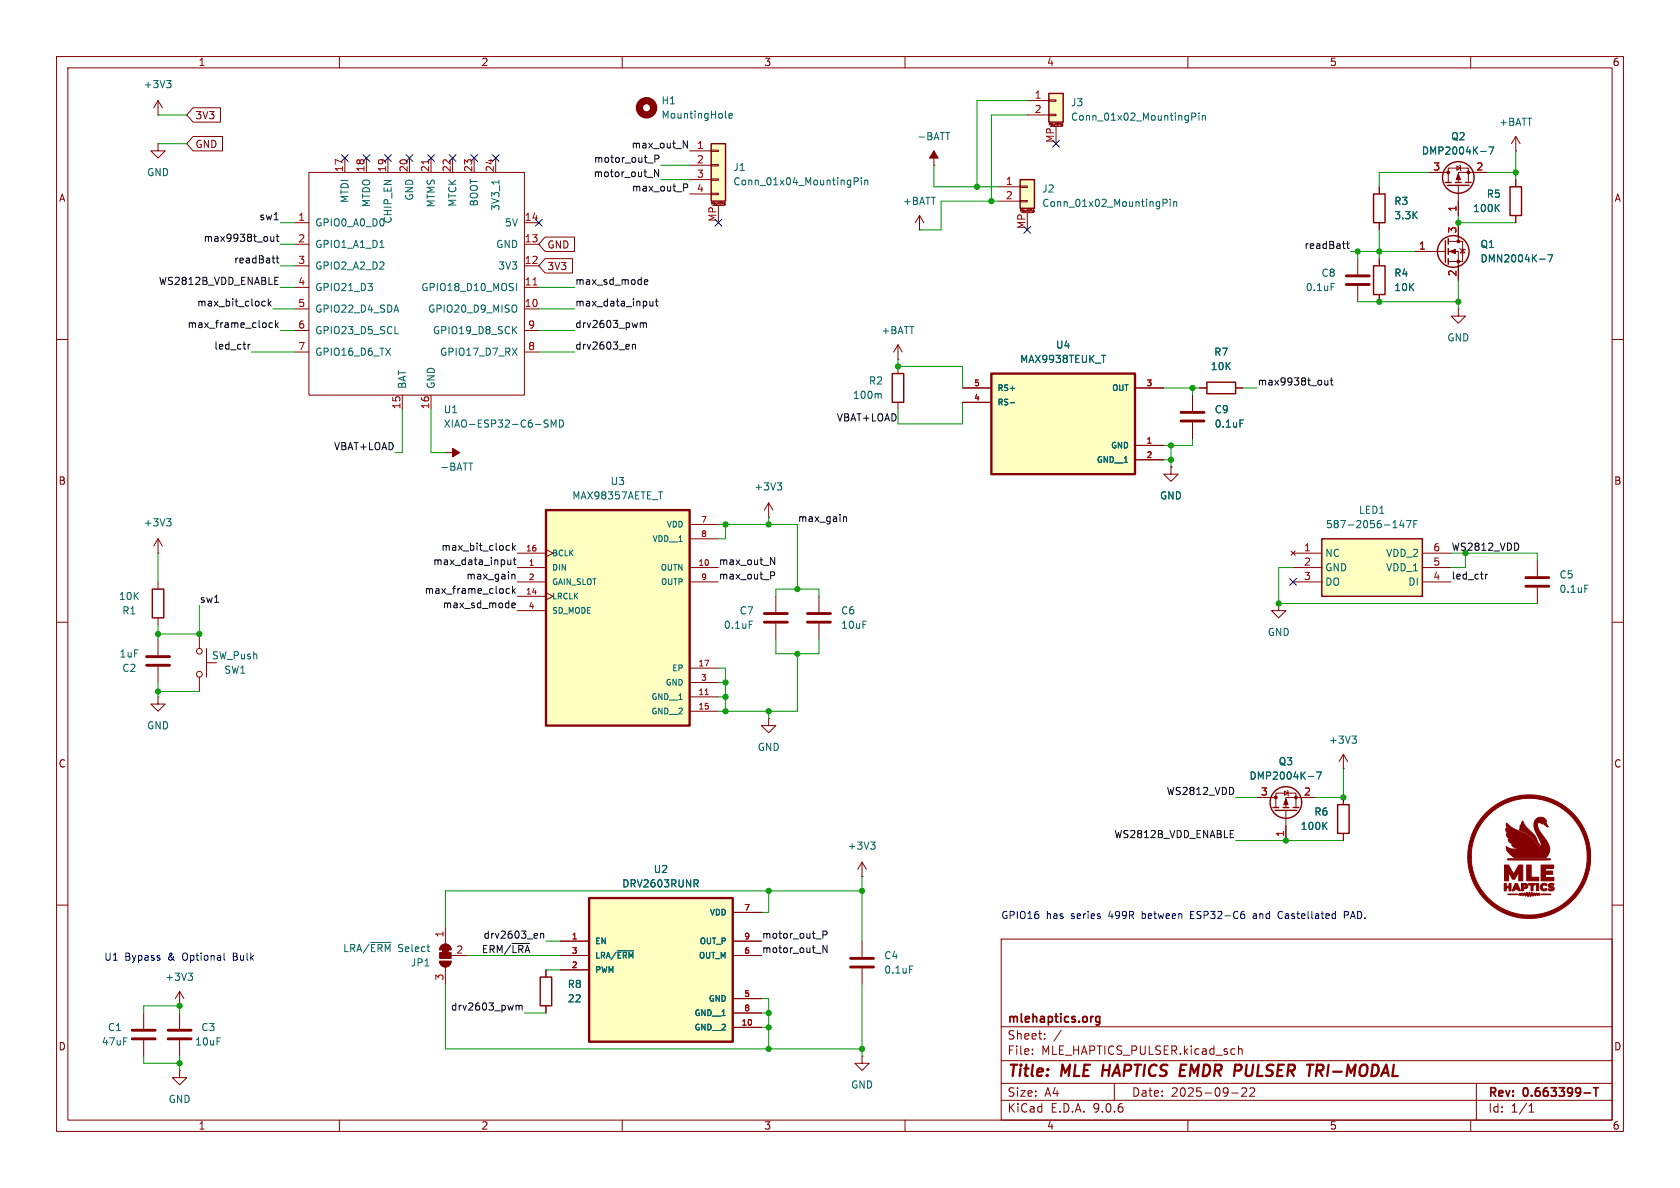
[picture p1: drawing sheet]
<svg xmlns="http://www.w3.org/2000/svg" width="297mm" height="210mm" viewBox="0 0 297 210" stroke-linecap="round" stroke-linejoin="round" font-family="sans-serif">
<defs><g id="words">
<g font-size="2.8" fill="#840000">
<text x="178" y="190.9">Title:</text>
<text x="187.7" y="190.9">MLE HAPTICS</text>
<text x="210.2" y="190.9">EMDR</text>
<text x="220.6" y="190.9">PULSER</text>
<text x="234.4" y="190.9">TRI-MODAL</text>
</g>
<g font-size="2.1" fill="#840000">
<text x="178" y="184">Sheet:</text>
<text x="178" y="181.2">mlehaptics.org</text>
<text x="178" y="186.7">File:</text>
<text x="184.1" y="186.7">MLE_HAPTICS_PULSER.kicad_sch</text>
<text x="178" y="196.9">KiCad</text>
<text x="178" y="194.1">Size:</text>
<text x="184.7" y="194.1">A4</text>
<text x="185.7" y="196.9">E.D.A.</text>
<text x="193.3" y="196.9">9.0.6</text>
<text x="200" y="194.1">Date:</text>
<text x="207" y="194.1">2025-09-22</text>
<text x="263" y="194.3">Rev:</text>
<text x="263" y="196.9">Id:</text>
<text x="267.1" y="196.9">1/1</text>
<text x="269.4" y="194.3">0.663399-T</text>
</g>
<g font-size="1.8" fill="#840000">
<text x="35" y="11.9">1</text>
<text x="85" y="11.9">2</text>
<text x="135" y="11.9">3</text>
<text x="185" y="11.9">4</text>
<text x="235" y="11.9">5</text>
<text x="285" y="11.9">6</text>
<text x="34.4" y="21.3">3V3</text>
<text x="34.4" y="26.4">GND</text>
<text x="10.3" y="35.9">A</text>
<text x="285.3" y="35.9">A</text>
<text x="96.7" y="47.9">3V3</text>
<text x="96.7" y="44.1">GND</text>
<text x="10.3" y="85.9">B</text>
<text x="285.3" y="85.9">B</text>
<text x="10.3" y="135.9">C</text>
<text x="285.3" y="135.9">C</text>
<text x="10.3" y="185.9">D</text>
<text x="285.3" y="185.9">D</text>
<text x="35" y="199.9">1</text>
<text x="85" y="199.9">2</text>
<text x="135" y="199.9">3</text>
<text x="185" y="199.9">4</text>
<text x="235" y="199.9">5</text>
<text x="285" y="199.9">6</text>
</g>
<g font-size="1.8" fill="#006464">
<text x="25.3" y="15.8">+3V3</text>
<text x="116.8" y="18.6">H1</text>
<text x="116.8" y="21.2">MountingHole</text>
<text x="189.2" y="19">J3</text>
<text x="189.2" y="21.5">Conn_01x02_MountingPin</text>
<text x="264.9" y="22.5">+BATT</text>
<text x="162.1" y="25">-BATT</text>
<text x="251.3" y="27.5">DMP2004K-7</text>
<text x="256.4" y="25">Q2</text>
<text x="25.9" y="31.3">GND</text>
<text x="61.8" y="36" transform="rotate(-90 61.8 36)">MTDI</text>
<text x="73.3" y="35.6" transform="rotate(-90 73.3 35.6)">GND</text>
<text x="129.5" y="30.4">J1</text>
<text x="129.5" y="33">Conn_01x04_MountingPin</text>
<text x="184.2" y="34.2">J2</text>
<text x="262.7" y="35.2">R5</text>
<text x="55.6" y="40.2">GPIO0_A0_D0</text>
<text x="65.6" y="36.7" transform="rotate(-90 65.6 36.7)">MTDO</text>
<text x="69.4" y="39.6" transform="rotate(-90 69.4 39.6)">CHIP_EN</text>
<text x="77.1" y="36.8" transform="rotate(-90 77.1 36.8)">MTMS</text>
<text x="80.9" y="36.7" transform="rotate(-90 80.9 36.7)">MTCK</text>
<text x="84.7" y="36.6" transform="rotate(-90 84.7 36.6)">BOOT</text>
<text x="88.5" y="37.4" transform="rotate(-90 88.5 37.4)">3V3_1</text>
<text x="89.2" y="40.2">5V</text>
<text x="159.5" y="36.4">+BATT</text>
<text x="184.2" y="36.8">Conn_01x02_MountingPin</text>
<text x="246.4" y="36.4">R3</text>
<text x="246.4" y="39">3.3K</text>
<text x="260.3" y="37.7">100K</text>
<text x="55.6" y="44">GPIO1_A1_D1</text>
<text x="55.6" y="47.9">GPIO2_A2_D2</text>
<text x="87.6" y="44">GND</text>
<text x="88" y="47.9">3V3</text>
<text x="261.6" y="44">Q1</text>
<text x="261.6" y="46.6">DMN2004K-7</text>
<text x="55.6" y="51.7">GPIO21_D3</text>
<text x="74.4" y="51.7">GPIO18_D10_MOSI</text>
<text x="230.7" y="51.7">0.1uF</text>
<text x="233.5" y="49.1">C8</text>
<text x="246.4" y="49.1">R4</text>
<text x="246.4" y="51.7">10K</text>
<text x="55.6" y="55.5">GPIO22_D4_SDA</text>
<text x="55.6" y="59.3">GPIO23_D5_SCL</text>
<text x="75.6" y="55.5">GPIO20_D9_MISO</text>
<text x="76.4" y="59.3">GPIO19_D8_SCK</text>
<text x="155.7" y="59.3">+BATT</text>
<text x="55.6" y="63.1">GPIO16_D6_TX</text>
<text x="77.7" y="63.1">GPIO17_D7_RX</text>
<text x="180.2" y="64.4">MAX9938TEUK_T</text>
<text x="186.6" y="61.8">U4</text>
<text x="214" y="65.6">10K</text>
<text x="214.6" y="63.1">R7</text>
<text x="255.8" y="60.6">GND</text>
<text x="72" y="68.8" transform="rotate(-90 72 68.8)">BAT</text>
<text x="77.1" y="68.8" transform="rotate(-90 77.1 68.8)">GND</text>
<text x="150.7" y="70.7">100m</text>
<text x="153.5" y="68.2">R2</text>
<text x="78.4" y="75.8">XIAO-ESP32-C6-SMD</text>
<text x="78.4" y="73.3">U1</text>
<text x="214.6" y="73.3">C9</text>
<text x="214.6" y="75.8">0.1uF</text>
<text x="77.7" y="83.4">-BATT</text>
<text x="101.1" y="88.5">MAX98357AETE_T</text>
<text x="107.8" y="86">U3</text>
<text x="133.2" y="86.9">+3V3</text>
<text x="205" y="88.5">GND</text>
<text x="25.3" y="93.3">+3V3</text>
<text x="234.3" y="93.6">587-2056-147F</text>
<text x="240.1" y="91">LED1</text>
<text x="234.2" y="98.7">NC</text>
<text x="234.2" y="101.2">GND</text>
<text x="244.9" y="98.7">VDD_2</text>
<text x="244.9" y="101.2">VDD_1</text>
<text x="20.9" y="106.3">10K</text>
<text x="234.2" y="103.7">DO</text>
<text x="248.9" y="103.7">DI</text>
<text x="275.6" y="102.5">C5</text>
<text x="275.6" y="105">0.1uF</text>
<text x="21.5" y="108.8">R1</text>
<text x="127.9" y="111.4">0.1uF</text>
<text x="130.7" y="108.8">C7</text>
<text x="148.6" y="108.8">C6</text>
<text x="148.6" y="111.4">10uF</text>
<text x="224" y="112.6">GND</text>
<text x="21" y="116.4">1uF</text>
<text x="21.5" y="119">C2</text>
<text x="37.4" y="116.8">SW_Push</text>
<text x="39.6" y="119.3">SW1</text>
<text x="25.9" y="129.1">GND</text>
<text x="234.8" y="131.7">+3V3</text>
<text x="133.9" y="132.9">GND</text>
<text x="226" y="135.5">Q3</text>
<text x="220.8" y="138">DMP2004K-7</text>
<text x="229.8" y="146.9">100K</text>
<text x="232.3" y="144.4">R6</text>
<text x="115.5" y="154.5">U2</text>
<text x="149.8" y="150.4">+3V3</text>
<text x="109.9" y="157.1">DRV2603RUNR</text>
<text x="29.1" y="173.6">+3V3</text>
<text x="60.6" y="168.5">LRA/~{ERM}Select</text>
<text x="72.5" y="171">JP1</text>
<text x="156.2" y="169.8">C4</text>
<text x="156.2" y="172.3">0.1uF</text>
<text x="100.3" y="174.9">R8</text>
<text x="100.3" y="177.4">22</text>
<text x="17.9" y="185">47uF</text>
<text x="19" y="182.5">C1</text>
<text x="34.4" y="185">10uF</text>
<text x="35.5" y="182.5">C3</text>
<text x="29.7" y="195.2">GND</text>
<text x="150.4" y="192.6">GND</text>
</g>
<g font-size="1.8" fill="#a90000">
<text x="182.8" y="17.5">1</text>
<text x="182.8" y="20.1">2</text>
<text x="123.1" y="26.4">1</text>
<text x="123.1" y="29">2</text>
<text x="186.4" y="25.3" transform="rotate(-90 186.4 25.3)">MP</text>
<text x="60.7" y="30.5" transform="rotate(-90 60.7 30.5)">17</text>
<text x="64.5" y="30.5" transform="rotate(-90 64.5 30.5)">18</text>
<text x="68.3" y="30.5" transform="rotate(-90 68.3 30.5)">19</text>
<text x="72.1" y="30.5" transform="rotate(-90 72.1 30.5)">20</text>
<text x="75.9" y="30.5" transform="rotate(-90 75.9 30.5)">21</text>
<text x="79.8" y="30.5" transform="rotate(-90 79.8 30.5)">22</text>
<text x="83.6" y="30.5" transform="rotate(-90 83.6 30.5)">23</text>
<text x="87.4" y="30.5" transform="rotate(-90 87.4 30.5)">24</text>
<text x="123.1" y="31.5">3</text>
<text x="123.1" y="34">4</text>
<text x="177.7" y="32.8">1</text>
<text x="177.7" y="35.3">2</text>
<text x="253.3" y="30.2">3</text>
<text x="260.9" y="30.2">2</text>
<text x="52.6" y="39.1">1</text>
<text x="92.7" y="39.1">14</text>
<text x="126.7" y="39.3" transform="rotate(-90 126.7 39.3)">MP</text>
<text x="181.4" y="40.6" transform="rotate(-90 181.4 40.6)">MP</text>
<text x="257.6" y="41.3" transform="rotate(-90 257.6 41.3)">3</text>
<text x="257.6" y="37.5" transform="rotate(-90 257.6 37.5)">1</text>
<text x="52.6" y="42.9">2</text>
<text x="52.6" y="46.7">3</text>
<text x="92.7" y="42.9">13</text>
<text x="92.7" y="46.7">12</text>
<text x="250.8" y="44.2">1</text>
<text x="52.6" y="50.5">4</text>
<text x="92.7" y="50.5">11</text>
<text x="257.6" y="49" transform="rotate(-90 257.6 49)">2</text>
<text x="52.6" y="54.4">5</text>
<text x="52.6" y="58.2">6</text>
<text x="92.7" y="54.4">10</text>
<text x="93.3" y="58.2">9</text>
<text x="52.6" y="62">7</text>
<text x="93.3" y="62">8</text>
<text x="70.9" y="72.4" transform="rotate(-90 70.9 72.4)">15</text>
<text x="75.9" y="72.4" transform="rotate(-90 75.9 72.4)">16</text>
<text x="230.4" y="97.5">1</text>
<text x="230.4" y="100.1">2</text>
<text x="253.3" y="97.5">6</text>
<text x="253.3" y="100.1">5</text>
<text x="230.4" y="102.6">3</text>
<text x="253.3" y="102.6">4</text>
<text x="222.8" y="140.7">3</text>
<text x="230.4" y="140.7">2</text>
<text x="227.1" y="148" transform="rotate(-90 227.1 148)">1</text>
<text x="78.5" y="165.8" transform="rotate(-90 78.5 165.8)">1</text>
<text x="78.5" y="173.4" transform="rotate(-90 78.5 173.4)">3</text>
<text x="80.6" y="168.7">2</text>
</g>
<g font-size="1.8" fill="#0f0f0f">
<text x="104.9" y="28.9">motor_out_P</text>
<text x="111.6" y="26.3">max_out_N</text>
<text x="104.8" y="31.4">motor_out_N</text>
<text x="111.6" y="33.9">max_out_P</text>
<text x="45.8" y="39">sw1</text>
<text x="35.9" y="42.8">max9938t_out</text>
<text x="41.3" y="46.6">readBatt</text>
<text x="230.5" y="44.1">readBatt</text>
<text x="28" y="50.5">WS2812B_VDD_ENABLE</text>
<text x="101.6" y="50.5">max_sd_mode</text>
<text x="33.1" y="58.1">max_frame_clock</text>
<text x="34.8" y="54.3">max_bit_clock</text>
<text x="101.6" y="58.1">drv2603_pwm</text>
<text x="101.6" y="54.3">max_data_input</text>
<text x="37.8" y="61.9">led_ctr</text>
<text x="101.6" y="61.9">drv2603_en</text>
<text x="222.2" y="68.2">max9938t_out</text>
<text x="147.8" y="74.6">VBAT+LOAD</text>
<text x="58.9" y="79.7">VBAT+LOAD</text>
<text x="141" y="92.4">max_gain</text>
<text x="76.5" y="100">max_data_input</text>
<text x="77.9" y="97.4">max_bit_clock</text>
<text x="127" y="100">max_out_N</text>
<text x="35.2" y="106.6">sw1</text>
<text x="75" y="105.1">max_frame_clock</text>
<text x="78.2" y="107.6">max_sd_mode</text>
<text x="82.3" y="102.5">max_gain</text>
<text x="127" y="102.5">max_out_P</text>
<text x="256.5" y="102.5">led_ctr</text>
<text x="206.1" y="140.6">WS2812_VDD</text>
<text x="196.9" y="148.2">WS2812B_VDD_ENABLE</text>
<text x="85.4" y="166">drv2603_en</text>
<text x="134.6" y="166">motor_out_P</text>
<text x="85.1" y="168.6">ERM/~{LRA}</text>
<text x="134.6" y="168.6">motor_out_N</text>
<text x="79.6" y="178.7">drv2603_pwm</text>
</g>
<text font-size="1.8" fill="#009600" x="256.5" y="97.4">WS2812_VDD</text>
<g font-size="1.8" fill="#0000c2">
<text x="176.9" y="162.7">GPIO16</text>
<text x="185" y="162.7">has</text>
<text x="189.5" y="162.7">series</text>
<text x="196.3" y="162.7">499R</text>
<text x="202.3" y="162.7">between</text>
<text x="211.1" y="162.7">ESP32-C6</text>
<text x="222.4" y="162.7">and</text>
<text x="227" y="162.7">Castellated</text>
<text x="238.9" y="162.7">PAD.</text>
<text x="18.3" y="170">U1</text>
<text x="22.1" y="170">Bypass</text>
<text x="29.8" y="170">&amp;</text>
<text x="32.6" y="170">Optional</text>
<text x="41.7" y="170">Bulk</text>
</g>
<g font-size="1.4" fill="#a90000">
<text x="172.1" y="68.3">5</text>
<text x="172.1" y="70.9">4</text>
<text x="202.6" y="68.3">3</text>
<text x="202.6" y="78.5">1</text>
<text x="202.6" y="81">2</text>
<text x="123.8" y="92.5">7</text>
<text x="123.8" y="95">8</text>
<text x="92.9" y="97.5">16</text>
<text x="93.4" y="100.1">1</text>
<text x="123.4" y="100.1">10</text>
<text x="92.9" y="105.2">14</text>
<text x="93.4" y="102.6">2</text>
<text x="93.4" y="107.7">4</text>
<text x="123.8" y="102.6">9</text>
<text x="123.4" y="117.9">17</text>
<text x="123.4" y="122.9">11</text>
<text x="123.4" y="125.5">15</text>
<text x="123.8" y="120.4">3</text>
<text x="131.5" y="161">7</text>
<text x="101" y="166.1">1</text>
<text x="131.5" y="166.1">9</text>
<text x="101" y="168.7">3</text>
<text x="101" y="171.2">2</text>
<text x="131.5" y="168.7">6</text>
<text x="131.5" y="176.3">5</text>
<text x="131.5" y="178.8">8</text>
<text x="131" y="181.4">10</text>
</g>
<g font-size="1.4" fill="#006464">
<text x="176.3" y="69.3">RS+</text>
<text x="176.3" y="71.9">RS-</text>
<text x="196.5" y="69.3">OUT</text>
<text x="193.8" y="82">GND__1</text>
<text x="196.3" y="79.5">GND</text>
<text x="115.2" y="96">VDD__1</text>
<text x="117.7" y="93.4">VDD</text>
<text x="97.5" y="98.5">BCLK</text>
<text x="97.5" y="101.1">DIN</text>
<text x="116.7" y="101.1">OUTN</text>
<text x="97.5" y="103.6">GAIN_SLOT</text>
<text x="97.5" y="106.1">LRCLK</text>
<text x="116.7" y="103.6">OUTP</text>
<text x="97.5" y="108.7">SD_MODE</text>
<text x="118.7" y="118.8">EP</text>
<text x="115" y="123.9">GND__1</text>
<text x="117.6" y="121.4">GND</text>
<text x="115" y="126.5">GND__2</text>
<text x="105.2" y="167.1">EN</text>
<text x="123.6" y="167.1">OUT_P</text>
<text x="125.4" y="162">VDD</text>
<text x="105.2" y="169.6">LRA/~{ERM}</text>
<text x="105.2" y="172.2">PWM</text>
<text x="123.4" y="169.6">OUT_M</text>
<text x="122.7" y="179.8">GND__1</text>
<text x="125.2" y="177.3">GND</text>
<text x="122.7" y="182.3">GND__2</text>
</g>
<g font-size=".5" fill="#840000">
<text x="185.2" y="22.4">Mounting</text>
<text x="125.5" y="36.4">Mounting</text>
<text x="180.1" y="37.6">Mounting</text>
</g>
</g></defs>
<g fill="none" stroke="#840000" stroke-width=".18">
<path d="M10 10h277v190h-277zM12 12h273v186h-273zM27.9 17.8l-.7 1.3M27.9 17.8l.8 1.3M27.9 17.8v2.5M60 10v2M110 10v2M160 10v2M210 10v2M260 10v2M27.9 20.3h.1M27.9 25.4v1.3h1.3l-1.3 1.2-1.2-1.2h1.2"/>
<path d="M27.9 25.4h.1M162.6 38.1l-.8 1.3M162.6 38.1l.7 1.3M162.6 38.1v2.5M162.6 40.6h.1M10 60h2M158.7 63.5h.1M158.7 61l-.7 1.2M158.7 61l.8 1.2M158.7 61v2.5M210.8 69.9v2.7M210.8 74.7v2.8"/>
<path d="M212.1 68.6h1.3M218.4 68.6h1.3M285 60h2M10 110h2M285 110h2M27.9 123.2v1.3h1.3l-1.3 1.2-1.2-1.2h1.2M27.9 123.2h.1M10 160h2M31.7 177.8h.1M31.7 175.3l-.7 1.2M31.7 175.3l.8 1.2M31.7 175.3v2.5"/>
<path d="M177 166h108v32h-108zM285 160h2M60 198v2M110 198v2M152.4 186.7v1.3h1.3l-1.3 1.2-1.3-1.2h1.3M152.4 186.7h.1M160 198v2M177 194.5h108M177 191.5h108M177 187.5h108M177 181.5h108M182.5 186.3v.1"/>
<path d="M182.5 185.5v.1M184.7 183.6v.1M184.7 182.8v.1M187.6 182.1l-1.3 2M197 191.5v3M210 198v2M217.7 193.2h1.2M219 184.9v1.5M219 185.5l.2-.1 .3 .1 .1 .9M219.5 192.4l.6-.1 .2 .1 .1 .3-.9 1.1h.9M221 192.4l.5-.1 .2 .1 .1 .3-.9 1.1h.9M260 198v2"/>
<path d="M261 191.5v6.5M270.3 196.6h.9M270.3 195.5l.4-.4v1.5"/>
</g>
<path d="M194.4 179.7v1.2l-.3 .3-.3-.1M194.4 179.8l-.4-.1-.3 .3v.4l.1 .2h.6M280.1 193.2h1.1M281.7 192.3h.9M282.1 192.3v1.5" fill="none" stroke="#840000" stroke-width=".3"/>
<path d="M208.5 190.2h1M208.7 189.2h.6M208.8 188.2h.9M232.9 188.2l.9 .1M233.2 189.3l.6 .9M233.8 189.1l-.3 .2h-.7" fill="none" stroke="#840000" stroke-width=".4"/>
<path d="M208.8 72.9h4.1M208.8 74.4h4.1" fill="none" stroke="#840000" stroke-width=".51"/>
<path d="M29.5 14.2h.7l-.4 .5M30 14.7l.2 .3v.3l-.2 .2M219.2 74.2h.6M33.3 172h.7l-.4 .5M33.8 172.5l.2 .3v.3l-.2 .2" fill="none" stroke="#006464" stroke-width=".18"/>
<path d="M213.4 67.6h5v2h-5z" fill="none" stroke="#840000" stroke-width=".25"/>
<path d="M180.3 31.8h2.6v5h-2.6z" fill="#ffffc2"/>
<path d="M180.3 31.8h2.6v5h-2.6z" fill="none" stroke="#840000" stroke-width=".25"/>
<path d="M176.5 33h3.8M176.5 35.6h3.8M180.3 32.9h1.3v.2h-1.3zM180.3 35.4h1.3v.3h-1.3zM180.4 37.4v-.4l.1 .3 .2-.3v.4M180.6 37.6h2M181.6 37.6v3M181.9 37v.3M182.1 37h.1M182.8 37.4l-.2-.1 .1-.2h.1v.3l-.2 .1" fill="none" stroke="#840000" stroke-width=".18"/>
<path d="M205.6 35.9l.6-.1 .1-.2v-.3l-.7-.1v1.3M206.9 35.2v.1M206.9 35.6v.9M207.5 35.6v.9M207.5 35.8l.2-.2 .3 .1v.8" fill="none" stroke="#006464" stroke-width=".18"/>
<path d="M104.1 158.8h25.4v25.4h-25.4z" fill="#ffffc2"/>
<path d="M104.1 158.8h25.4v25.4h-25.4z" fill="none" stroke="#840000" stroke-width=".41"/>
<g fill="none" stroke="#840000" stroke-width=".18">
<path d="M158.7 64.8v1.2M158.7 71.1v1.3M77.7 169.9h2.1a1.02 1.02 0 0 1-1.1 1 1.02 1.02 0 0 1-1-1zM78 167.2a1.02 1.02 0 0 1 1.1-.2 1.02 1.02 0 0 1 .7 .9h-2.1zM78.7 163.8v3.1M78.7 170.9v3.1M79.8 168.9h2.7M96.5 171.5v1.2M96.5 177.8v1.3M99.1 166.4h5M99.1 168.9h5M99.1 171.5h5"/>
<path d="M129.5 166.4h5.1M129.5 168.9h5.1M129.5 161.3h5.1M129.5 176.5h5.1M129.5 179.1h5.1M129.5 181.6h5.1"/>
</g>
<path d="M155.4 69.6l.4 .2v.6M123 156.2l.4 .6M123.2 155.5l.2 .3v.3l-.2 .1M65.5 166.6h3.6M75.5 167.4h.5M75.7 168.2h.3M109.1 168.1h2.9" fill="none" stroke="#006464" stroke-width=".18"/>
<path d="M157.7 66h2.1v5.1h-2.1zM95.5 172.7h2v5.1h-2z" fill="none" stroke="#840000" stroke-width=".25"/>
<g fill="#840000" stroke="#840000" stroke-width=".18">
<path d="M78.2 167.9h1v.5h-1z"/>
<path d="M78 167.2a1.02 1.02 0 0 1 1.1-.2 1.02 1.02 0 0 1 .7 .9h-2.1z"/>
<path d="M77.7 168.4h2.1v1h-2.1z"/>
<path d="M77.7 169.9h2.1a1.02 1.02 0 0 1-1.1 1 1.02 1.02 0 0 1-1-1z"/>
</g>
<path d="M185.4 16.5h2.6v5.1h-2.6z" fill="#ffffc2"/>
<path d="M185.4 16.5h2.6v5.1h-2.6z" fill="none" stroke="#840000" stroke-width=".25"/>
<g fill="none" stroke="#840000" stroke-width=".18">
<path d="M181.6 17.8h3.8M185.4 17.7h1.3v.2h-1.3zM165.1 29.2h.1M165.1 26.7v2.5M181.6 20.3h3.8M185.4 20.2h1.3v.2h-1.3zM185.5 22.1v-.3l.1 .2 .2-.2v.3M185.7 22.4h2M186.7 22.4v3M187 21.8v.3M187.2 21.8h.1M187.7 22.1h.1"/>
<path d="M187.9 21.9v.3h-.2M187.9 22.1h-.1M187.9 21.9h-.2v.2M207 82.6v1.2h1.3l-1.3 1.3-1.3-1.3h1.3M207 82.6h.1"/>
</g>
<path d="M212 20v.1M167.2 23.4h.7M210.7 20.7l.6-.1 .1-.2v-.3l-.7-.1v1.3M212 20.4v.9M212.6 20.4v.9M212.6 20.5l.1-.1 .3 .1 .1 .8" fill="none" stroke="#006464" stroke-width=".18"/>
<path d="M165.1 26.7l.8 1.2h-1.6z" fill="#840000" stroke="#840000" stroke-width=".18"/>
<path d="M175.3 66h25.4v17.8h-25.4z" fill="#ffffc2"/>
<path d="M175.3 66h25.4v17.8h-25.4z" fill="none" stroke="#840000" stroke-width=".41"/>
<g fill="none" stroke="#840000" stroke-width=".18">
<path d="M52.1 39.4h2.5M54.6 30.5h38.1v39.4h-38.1zM61 27.9v2.6M64.8 27.9v2.6M68.6 27.9v2.6M72.4 27.9v2.6M76.2 27.9v2.6M80 27.9v2.6M83.8 27.9v2.6M87.6 27.9v2.6M92.7 39.4h2.5M257.8 39.4v3.3"/>
<path d="M52.1 43.2h2.5M52.1 47h2.5M52.1 50.8h2.5M52.1 54.6h2.5M52.1 58.4h2.5M92.7 43.2h2.5M92.7 47h2.5M92.7 50.8h2.5M92.7 54.6h2.5M92.7 58.4h2.5M250.2 44.5h5.3M256 42.7h2.6v3.5h-2.6"/>
<path d="M256 44.5h1.8v5M258.1 43.9l.1 .2h.8l.1 .1M258.6 44.1l.4 .6h-.8zM52.1 62.2h2.5M71.1 69.9v2.5M76.2 69.9v2.5M92.7 62.2h2.5M170.2 68.6h5.1M170.2 71.1h5.1M200.7 68.6h5M200.7 78.7h5M135.9 91.4h.1"/>
<path d="M135.9 88.9l-.8 1.3M135.9 88.9l.8 1.3M135.9 88.9v2.5M200.7 81.3h5M137.2 105.4v2.8M137.2 110.2v2.8M135.9 127v1.3h1.3l-1.3 1.2-1.3-1.2h1.3M135.9 127h.1M25.4 179.1v2.8M31.7 179.1v2.8M25.4 183.9v2.8M31.7 189.2v1.3h1.3l-1.3 1.3-1.2-1.3h1.2"/>
<path d="M31.7 189.2h.1M31.7 183.9v2.8"/>
</g>
<g fill="none" stroke="#006464" stroke-width=".18">
<path d="M88.2 31.8v.8M65 50.1h.8l-.4 .5M65.8 50.7v.6M67.2 43.8h.7M69.8 59h.6M70.1 53.9l.4 1.3M90.8 58.3l.6 .7M91.2 54a.9 .9 0 0 1 0 1.1M91.3 50.1v1.3M91.4 57.7l-.8 .8M272.2 45.8h1M273.6 45h.9l-.6 1.3"/>
<path d="M90.6 61.5l.8 1.3M91.4 61.5l-.8 1.3M96.4 74.8l.4 .2 .1 .3-.2 .2h-.3M96.4 74.2l.5 .1M97.4 75.5v-1.3l.5 .9 .4-.9v1.3M98.9 74.2a.64 .64 0 0 1 .7 .7 .64 .64 0 0 1-.7 .6zM178.6 71.2h.8M194.7 62.8h.8M137.4 85.4h.8l-.4 .4M137.9 85.8l.3 .3v.3l-.3 .2M132.5 109.8h.6"/>
</g>
<path d="M135.1 110h4.1M135.1 108.5h4.1M23.4 183.6h4M23.4 182.1h4M29.7 183.6h4.1M29.7 182.1h4.1" fill="none" stroke="#840000" stroke-width=".51"/>
<path d="M75.8 28.2v.8M94.2 50.4h.7" fill="none" stroke="#a90000" stroke-width=".18"/>
<g fill="none" stroke="#840000" stroke-width=".25">
<path d="M255.5 42.5v3.9M256 42.2v1M256 43.9v1.1M256 45.7v1"/>
<circle cx="256.9" cy="44.4" r="2.79"/>
</g>
<g fill="#840000" stroke="#840000" stroke-width=".18">
<path d="M256.3 44.5l1-.4v.7z"/>
<circle cx="257.8" cy="42.7" r=".25"/>
<circle cx="257.8" cy="46.2" r=".25"/>
</g>
<path d="M96.5 90.2h25.4v38.1h-25.4z" fill="#ffffc2"/>
<path d="M96.5 90.2h25.4v38.1h-25.4z" fill="none" stroke="#840000" stroke-width=".41"/>
<g fill="none" stroke="#840000" stroke-width=".18">
<path d="M243.8 33v1.3M243.8 39.4v1.2M240 45.7v2.8M240 50.5v2.8M243.8 45.7v1.3M243.8 52.1v1.2M257.8 54.6v1.3h1.3l-1.3 1.3-1.3-1.3h1.3M257.8 54.6h.1M91.4 97.8h5.1M96.5 97.2l1.3 .6-1.3 .6M121.9 92.7h5.1M121.9 95.3h5.1"/>
<path d="M27.9 113v2.8M27.9 117.9v2.8M35.2 112.1v2.5M35.2 119.7v2.5M36.5 117.2h1.8M36.5 114.6v5.1M91.4 100.3h5.1M91.4 102.9h5.1M91.4 105.4h5.1M91.4 108h5.1M96.5 104.8l1.3 .6-1.3 .6M121.9 100.3h5.1"/>
<path d="M121.9 102.9h5.1M121.9 118.1h5.1M121.9 120.7h5.1M121.9 123.2h5.1M121.9 125.7h5.1M237.5 141v1.2M237.5 147.3v1.3"/>
<circle cx="35.2" cy="119.2" r=".51"/>
<circle cx="35.2" cy="115.1" r=".51"/>
</g>
<path d="M124.7 122.8h.5" fill="none" stroke="#a90000" stroke-width=".18"/>
<path d="M235.3 50.1h.6M116.4 86.9h.7M234.1 145.9l.5 .7M234.6 145.4l-.7 .7" fill="none" stroke="#006464" stroke-width=".18"/>
<path d="M242.8 34.3h2.1v5.1h-2.1zM242.8 47h2.1v5.1h-2.1zM236.5 142.2h2v5.1h-2z" fill="none" stroke="#840000" stroke-width=".25"/>
<path d="M238 48.8h4.1M238 50.3h4.1M25.9 116.1h4.1M25.9 117.6h4.1" fill="none" stroke="#840000" stroke-width=".51"/>
<path d="M233.7 95.3h17.8v10.1h-17.8z" fill="#ffffc2"/>
<g fill="none" stroke="#840000" stroke-width=".25">
<path d="M255.5 32.3h1M255.9 32.8h3.8M257.3 32.3h1M259.1 32.3h1M267 33h2v5.1h-2zM233.7 95.3h17.8v10.1h-17.8zM26.9 104.1h2.1v5.1h-2.1zM225 142.7h1.1M225.4 143.3h3.8M226.8 142.7h1M228.6 142.7h1"/>
<circle cx="257.8" cy="31.4" r="2.79"/>
<circle cx="227.3" cy="141.9" r="2.79"/>
</g>
<g fill="none" stroke="#840000" stroke-width=".18">
<path d="M252.7 30.5h3.3M256 32.3v-2.6h3.6v2.6M257.6 29.3l.6 .4-.6 .4zM257.8 32.8v5.3M258.1 29.2l.1 .1v.8l.1 .1M262.9 30.5h-5.1v1.8M268 26.7h.1M268 24.1v2.6M268 31.8v1.2M268 38.1v1.3M268 24.1l-.8 1.3M268 24.1l.7 1.3"/>
<path d="M27.9 97.8h.1M27.9 95.3v2.5M27.9 95.3l-.7 1.2M27.9 95.3l.8 1.2M78.7 80h.1M78.7 80h2.6M228.2 97.4l.8 .8M228.6 97.8h5.1M229 97.4l-.8 .8M251.5 97.8h5M271.8 99.1v2.8M27.9 102.9v1.2"/>
<path d="M27.9 109.2v1.3M144.8 105.4v2.8M144.8 110.2v2.8M226.1 106.7v1.3h1.2l-1.2 1.2-1.3-1.2h1.3M226.1 106.7h.1M228.6 100.3h5.1M228.6 102.9h5.1M251.5 100.3h5M251.5 102.9h5M271.8 103.9v2.8M227.1 139.8l.6 .4-.6 .4zM227.6 139.7l.1 .1v.8l.1 .1"/>
<path d="M237.5 135.9h.1M237.5 133.4l.8 1.2M237.5 133.4l-.8 1.2M237.5 133.4v2.5M152.4 154.9h.1M152.4 152.4l-.8 1.3M152.4 152.4l.8 1.3M152.4 152.4v2.5M222.2 141h3.4M225.6 142.7v-2.5h3.5v2.5M227.3 143.3v5.3M232.4 141h-5.1v1.7"/>
<path d="M152.4 166.4v2.8M152.4 171.2v2.8"/>
</g>
<g fill="none" stroke="#006464" stroke-width=".18">
<path d="M128.3 20.7l.1 .2M128.9 20.5l.6-.1-.1-.3h-.4l-.1 .1v.6h.5M261.8 26.8h.9M263.2 26h.9l-.6 1.2M264.5 36.7l.6 .7M265.1 36.1l-.7 .8M29.5 91.7h.7l-.4 .5M30 92.2l.2 .2v.3l-.2 .3M82.9 81.9h.7M246.3 93.3h.7M247.8 92l-.3 .9h.8M248.1 92.4v.9"/>
<path d="M248.6 92h.9l-.6 1.3M249.9 92.6h.5M250.6 92h-.7v1.3M280.2 103.4h.6M231.3 137.3h1M232.7 136.5h.9l-.6 1.2M239 130.1h.8l-.4 .5M239.5 130.6l.3 .2v.3l-.3 .3M153.9 148.9h.8l-.4 .4M154.5 149.3l.2 .3v.3l-.2 .2M160.8 170.8h.6"/>
</g>
<g fill="#840000" stroke="#840000" stroke-width=".18">
<path d="M257.8 30.7l.4 1.1h-.8z"/>
<path d="M227.3 141.2l.4 1h-.8z"/>
<path d="M80 79.2l1.3 .8-1.3 .8z"/>
<path d="M266 152.9h.7l.9 1.6 .9-1.6h.7v2.8h-.7v-1.6l-.7 1.3h-.4l-.7-1.2v1.5h-.7z"/>
<path d="M265.9 156.2h.4v.5h.5v-.5h.3v1.3h-.3v-.5h-.5v.5h-.4z"/>
<path d="M266.6 158.1h1.7l-1.5 .1z"/>
<path d="M267.9 156.2h.3l.6 1.3-.4-.1-.1-.2h-.5l-.1 .3-.3-.1a.58 .58 0 0 1 .8-.5l-.1-.3-.2 .3h-.3z"/>
<path d="M269 156.2h.4a.52 .52 0 0 1 .7 .5 .52 .52 0 0 1-.7 .4l-.1 .4h-.3v-.9h.3v.2h.2a.19 .19 0 0 0 .3-.1 .19 .19 0 0 0-.2-.3h-.3v.2h-.3z"/>
<path d="M262.5 143.9a10.9 10.9 0 0 1 17.1 1.8 10.9 10.9 0 0 1-6 16.1 10.9 10.9 0 0 1-14.1-9.8v-.4h.6a10.3 10.3 0 0 0 14.3 9.3 10.3 10.3 0 0 0 3.2-16.8 10.2 10.2 0 0 0-11.3-2.2 10.2 10.2 0 0 0-6.2 9.7h-.6a10.9 10.9 0 0 1 3-7.7z"/>
<path d="M268.6 157.9l.3 .2 .2-.2 .2 .2 .2-.2 .2 .3 .2-.5 .2 .5 .3-.5 .2 .5 .2-.5 .2 .5 .2-.3 .2 .3 .1-.2a.18 .18 0 0 1 .3-.1 .18 .18 0 0 1 0 .2l.3-.2 .1 .3-.2-.1-.2 .2-.2-.2-.1 .2-.3-.3-.2 .4-.2-.4-.2 .5-.2-.5-.3 .5-.2-.5-.2 .4-.2-.3-.2 .3-.2-.3-.2 .2-.2-.2-.2 .2z"/>
<path d="M270.2 156.2h1.2v.2l-.4 .1v1h-.3v-1h-.4z"/>
<path d="M266.5 151.8l7.6 .1-.4 .1h-6.5h-.6z"/>
<path d="M271.6 156.2h.4v1.3h-.4z"/>
<path d="M269.9 152.9h.8v2.2h1.3v.6h-2.1z"/>
<path d="M269.2 145.2v-.1a5.7 5.7 0 0 0 2 2.5l1 1.8-.3-.1a6.2 6.2 0 0 0-3.2-2.5l-.1-.2 .1-.1 .1 .1v-.1a.46 .46 0 0 1 .1-.7l.3 .5v-.1a.86 .86 0 0 1 0-1z"/>
<path d="M272.5 156.4l.4-.2 .6 .1a.26 .26 0 0 1-.2 .3 .26 .26 0 0 1-.3-.1 .37 .37 0 0 0-.3 .5 .37 .37 0 0 0 .6 0l.1 .1a.29 .29 0 0 1-.1 .4 .29 .29 0 0 1-.3 0 .67 .67 0 0 1-.7-.4 .67 .67 0 0 1 .2-.7z"/>
<path d="M266.4 145.5a6.6 6.6 0 0 0 3.1 1.8l1 .6 .6 .7a1.37 1.37 0 0 0 1.3 .9v-.6l-.7-1.4a2.04 2.04 0 0 1 .2-2.9 1 1 0 0 1 1.5 .7l-.6-.3v.1a.27 .27 0 0 1 .1 .4 .27 .27 0 0 1-.3 .1 .41 .41 0 0 0-.4-.2 .41 .41 0 0 0-.4 .2l.2 1.1 1.3 1.8a2.2 2.2 0 0 1 0 3.1h-5.6l-1.3-1.3-.1-.1 .3 .1-.3-.4v-.2h.1a2.09 2.09 0 0 0 1.5 .4 2.36 2.36 0 0 0 2.4 .6h-.2a2.23 2.23 0 0 1-2-.6l.8-.1a1.44 1.44 0 0 1-1.7-.7h.9a1.25 1.25 0 0 1-1.5-.9l.9 .2a1.26 1.26 0 0 1-1.2-1.2l.9 .4-.1-.1a1.08 1.08 0 0 1-.9-1.3l1.1 .6a1.37 1.37 0 0 1-.9-1.5z"/>
<path d="M273 145.3l.3 .2 .4 .6h-.2a.68 .68 0 0 1-.5-.8z"/>
<path d="M272.4 158.1l1.7-.1v.2h-1.6z"/>
<path d="M273.9 156.3l.4-.2a.28 .28 0 0 1 .3 0 .28 .28 0 0 1 .1 .3l-.1 .1-.5-.1v.2h.1a.46 .46 0 0 1 .6 .6 .46 .46 0 0 1-.7 .3h-.1a.21 .21 0 0 1-.3-.2 .21 .21 0 0 1 .1-.2 .33 .33 0 0 0 .3 .2 .33 .33 0 0 0 .3-.2v-.1a.47 .47 0 0 1-.6-.2 .47 .47 0 0 1 .1-.5z"/>
<path d="M272.4 152.9h2.3l-.1 .6h-1.4v.5h1.3v.6h-1.3v.5h1.5v.6h-2.3z"/>
<circle cx="256" cy="30.5" r=".25"/>
<circle cx="259.6" cy="30.5" r=".25"/>
<circle cx="225.6" cy="141" r=".25"/>
<circle cx="229.1" cy="141" r=".25"/>
</g>
<path d="M142.7 110h4.1M142.7 108.5h4.1M269.7 102.1h4.1M269.7 103.6h4.1M150.4 169.4h4M150.4 170.9h4" fill="none" stroke="#840000" stroke-width=".51"/>
<circle cx="114.3" cy="19" r="1.27" fill="none" stroke="#840000" stroke-width="1.3"/>
<path d="M125.7 25.4h2.6v10.2h-2.6z" fill="#ffffc2"/>
<path d="M125.7 25.4h2.6v10.2h-2.6z" fill="none" stroke="#840000" stroke-width=".25"/>
<g fill="none" stroke="#840000" stroke-width=".18">
<path d="M34.1 19h4.9v2.6h-4.9l-1.1-1.3zM34.1 24.1h5.2v2.6h-5.2l-1.1-1.3zM121.9 26.7h3.8M121.9 29.2h3.8M121.9 31.8h3.8M121.9 34.3h3.8M125.7 26.5h1.3v.3h-1.3zM125.7 29.1h1.3v.2h-1.3zM125.7 31.6h1.3v.3h-1.3zM125.7 34.2h1.3v.2h-1.3zM125.8 36.1v-.4l.1 .3 .2-.3v.4M126 36.3h2"/>
<path d="M127 36.3v3.1M127.3 35.7v.4M127.5 35.7h.1M127.5 35.7v.1M128 36.2h.2M128 35.9v.2h.2M128 35.9h.1M128.2 35.9h-.2M128.2 35.9h.1M128.2 36.2h.1M128.2 35.9v.3M128.2 36.1h.1"/>
<path d="M243.8 33v1.3M243.8 39.4v1.2M252.7 30.5h2.6M257.8 35.6v2.5M257.8 39.4v2.5M260.3 30.5h2.6M268 31.8v1.2M268 38.1v1.3M96.4 45.7h4.8v2.6h-4.8l-1.2-1.3zM96.4 41.9h5.2v2.6h-5.2l-1.2-1.3zM243.8 45.7v1.3M243.8 52.1v1.2"/>
<path d="M250.2 44.5h2.5M257.8 47v2.5M170.2 68.6h5.1M170.2 71.1h5.1M200.7 68.6h5M200.7 78.7h5M210.8 69.9v2.7M210.8 74.7v2.8M212.1 68.6h1.3M218.4 68.6h1.3M200.7 81.3h5M207 82.6h.1"/>
<path d="M222.2 141h2.6M227.3 146.1v2.5M229.9 141h2.5M237.5 141v1.2M237.5 147.3v1.3M96.5 171.5v1.2M96.5 177.8v1.3M99.1 166.4h5M99.1 168.9h5M99.1 171.5h5M129.5 166.4h5.1M129.5 168.9h5.1"/>
<path d="M129.5 161.3h5.1M129.5 176.5h5.1M129.5 179.1h5.1M129.5 181.6h5.1"/>
</g>
<g fill="none" stroke="#006464" stroke-width=".18">
<path d="M151 32.1l.6-.1 .1-.2v-.3l-.7-.1v1.3M152.3 31.4v.1M152.3 31.8v.9M152.9 31.8v.9M152.9 32l.2-.2 .3 .1v.8M261.8 26.8h.9M263.2 26h.9l-.6 1.2M264.5 36.7l.6 .7M265.1 36.1l-.7 .8M272.2 45.8h1M273.6 45h.9l-.6 1.3M178.6 71.2h.8"/>
<path d="M194.7 62.8h.8M219.2 74.2h.6M231.3 137.3h1M232.7 136.5h.9l-.6 1.2M123 156.2l.4 .6M123.2 155.5l.2 .3v.3l-.2 .1M234.1 145.9l.5 .7M234.6 145.4l-.7 .7M109.1 168.1h2.9"/>
</g>
<g fill="none" stroke="#0f0f0f" stroke-width=".18">
<path d="M48.5 38.9h.7M115.8 28.1l.6-.1 .1-.1-.1-.4-.6-.1v1.3M116.4 30v1.2l-.7-1.2v1.2M120.8 24.9l.7 1.3v-1.3M120.9 32.5h.4l.3 .2-.1 .4-.6 .1M46.5 53.3h.4M46.9 54l-.4 .1M47.4 52.8v1.3M47.6 53.6l.3 .5M47.9 41.8v.8l.3 .1 .2-.2M47.9 53.3l-.5 .4M48.1 45.6h.5"/>
<path d="M48.2 57.1h-.4l-.2 .2 .1 .5h.5M48.4 41.8v.9M48.5 46.5h.1M48.6 50.3h.6M48.6 49h.6M48.7 56.6v1.3M48.8 41.8h.5M48.8 45.6h.5M48.8 57.4l.4 .5M49 41.4v1.1l.3 .2M49 45.2v1.1l.3 .2M49.2 57.1l-.5 .4"/>
<path d="M113.2 57.2l.4-.1 .1 .1M113.7 57.2l.2-.1h.3l.1 .8M113.7 57.2v.7M113.9 49.9l.6-.2v-.2l-.4-.1-.2 .2 .1 .6h.5M114.9 53.3v.7l.3 .1 .2-.1M115.4 53.3v.8M115.9 53.3h.4M116 52.8v1.1l.3 .2M237.3 43.1h.5M237.7 43.9h.1M238.1 43.1h.4M238.2 42.7v1.1l.3 .1"/>
<path d="M43.9 60.9v.8M44.2 60.9l-.3 .2M111.8 60.9v.8M111.8 61l.2-.1h.3v.8M234.2 67.2l.1 .8 .3 .1 .1-.2M234.7 67.2v.9M235.2 67.2h.5M235.4 66.8v1.1l.3 .2M89.7 96.4l.4 .1M89.8 99v.8h.3l.2-.1M90.1 97.2l-.4 .1M90.3 99v.8"/>
<path d="M90.6 96v1.3M90.7 96.8l.4 .5M90.7 99h.5M90.9 98.5v1.1l.3 .2M91.1 96.4l-.5 .5M136.2 98.5l.8 1.3v-1.3M149.1 91.5l.2-.1h.3l.1 .8M37.9 106.5h.8M90.1 104.1h-.4l-.2 .2 .1 .5h.5M90.5 107l.6-.1-.1-.2-.3-.1-.2 .2 .1 .6h.4M90.5 101.6l.2-.1 .3 .1v.8M90.6 103.6v1.3"/>
<path d="M90.7 104.4l.4 .5M91.1 104.1l-.5 .4M136.2 101.1h.5l.3 .2-.2 .4-.6 .1M262.6 101.5v.9M263 101.5l-.4 .3M217.5 148.1h.6M217.5 146.8h.6M90.5 166.8h3.2M91.2 177.8l.4-.1 .2 .2M91.8 177.9l.1-.2 .3 .1 .1 .8M91.8 177.9v.7M95.6 165v.9"/>
<path d="M95.6 165.1l.2-.1 .3 .1v.8M145.5 165.3l.6-.1 .1-.2-.1-.3-.6-.1v1.3M146.2 167.1v1.3l-.7-1.3v1.3"/>
</g>
<g fill="none" stroke="#009600" stroke-width=".18">
<path d="M181.6 17.8h-8.9v15.2M27.9 25.4h5.1M27.9 20.3h5.1M49.5 39.4h2.6M116.8 29.2h5.1M116.8 31.8h5.1M165.1 29.2v3.8h11.4M176.5 35.6h-10.1v5h-3.8M181.6 20.3h-6.3v15.3M252.7 30.5h-8.9v2.5M257.8 38.1v1.3h10.2M262.9 30.5h5.1"/>
<path d="M268 26.7v5.1M48.3 54.6h3.8M49.5 50.8h2.6M49.5 58.4h2.6M49.5 43.2h2.6M49.5 47h2.6M95.2 50.8h6.4M95.2 58.4h6.4M95.2 54.6h6.4M238.8 44.5h11.4M240 53.3h17.8M240 44.5v1.2"/>
<path d="M243.8 40.6v5.1M257.8 49.5v5.1M44.4 62.2h7.7M71.1 72.4v7.6h-1.3M76.2 72.4v7.6h2.5M95.2 62.2h6.4M158.7 63.5v1.3h11.5v3.8M170.2 71.1v3.8h-11.5v-2.5M205.7 68.6h6.4M207 78.7v3.9M210.8 68.6v1.3M210.8 77.5v1.2h-5.1"/>
<path d="M219.7 68.6h2.5M27.9 97.8v5.1M127 92.7h14v11.4M128.3 92.7v2.6h-1.3M135.9 91.4v1.3M205.7 81.3h1.3M271.8 99.1v-1.3h-12.7v2.5h-2.6M27.9 110.5v2.5M35.2 107v5.1h-7.3M127 118.1h1.3v7.6M137.2 105.4v-1.3h7.6v1.3M137.2 113v2.6h7.6v-2.6"/>
<path d="M141 115.6v10.1h-14M228.6 100.3h-2.5v6.4h45.7M27.9 120.7v2.5M27.9 122.2h7.3M127 123.2h1.3M127 120.7h1.3M135.9 125.7v1.3M237.5 135.9v5.1h-5.1M135.9 157.5v3.8h-1.3M152.4 157.5h-73.7v6.3M152.4 154.9v11.5M218.4 141h3.8"/>
<path d="M218.4 148.6h19.1M25.4 179.1v-1.3h6.3v1.3M78.7 174v11.4h73.7M82.5 168.9h16.6M92.7 179.1h3.8M96.5 166.4h2.6M96.5 171.5h2.6M134.6 179.1h1.3M134.6 176.5h1.3v8.9M152.4 174v12.7M25.4 186.7v1.3h6.3M31.7 186.7v2.5"/>
<path d="M134.6 181.6h1.3"/>
</g>
<g fill="none" stroke="#000084" stroke-width=".18">
<path d="M60.4 27.3l1.2 1.2M61.6 27.3l-1.2 1.2M64.2 27.3l1.2 1.2M65.4 27.3l-1.2 1.2M68 27.3l1.2 1.2M69.2 27.3l-1.2 1.2M71.8 27.3l1.2 1.2M73 27.3l-1.2 1.2M75.6 27.3l1.2 1.2M76.8 27.3l-1.2 1.2M79.4 27.3l1.2 1.2M80.6 27.3l-1.2 1.2"/>
<path d="M83.2 27.3l1.2 1.2M84.4 27.3l-1.2 1.2M87 27.3l1.2 1.2M88.2 27.3l-1.2 1.2M94.6 38.8l1.3 1.2M95.9 38.8l-1.3 1.2M126.4 38.8l1.2 1.2M127.6 38.8l-1.2 1.2M186.1 24.8l1.2 1.2M187.3 24.8l-1.2 1.2M181 40l1.2 1.2M182.2 40l-1.2 1.2"/>
<path d="M228 102.3l1.2 1.2M229.2 102.3l-1.2 1.2"/>
</g>
<path d="M39.6 169.6l.2 .1M210.5 161.7h.4M211.1 161.1h-.6v1.3h.6M220 161.7v.6M221.9 161.5l-.3 .1M222 161.9h-.3l-.2 .2 .1 .2 .4 .1M226.5 161.1a.64 .64 0 0 0-.6 .6 .64 .64 0 0 0 .6 .7M237.7 161.8l.6-.1 .1-.2-.1-.3-.6-.1v1.3" fill="none" stroke="#0000c2" stroke-width=".18"/>
<g fill="#009600" stroke="#009600" stroke-width=".18">
<circle cx="27.9" cy="112.1" r=".46"/>
<circle cx="31.7" cy="177.8" r=".46"/>
<circle cx="31.7" cy="188" r=".46"/>
<circle cx="27.9" cy="122.2" r=".46"/>
<circle cx="35.2" cy="112.1" r=".46"/>
<circle cx="152.4" cy="157.5" r=".46"/>
<circle cx="135.9" cy="125.7" r=".46"/>
<circle cx="128.3" cy="125.7" r=".46"/>
<circle cx="128.3" cy="120.7" r=".46"/>
<circle cx="135.9" cy="181.6" r=".46"/>
<circle cx="135.9" cy="185.4" r=".46"/>
<circle cx="152.4" cy="185.4" r=".46"/>
<circle cx="135.9" cy="179.1" r=".46"/>
<circle cx="210.8" cy="68.6" r=".46"/>
<circle cx="207" cy="78.7" r=".46"/>
<circle cx="172.7" cy="33" r=".46"/>
<circle cx="175.3" cy="35.6" r=".46"/>
<circle cx="207" cy="81.3" r=".46"/>
<circle cx="158.7" cy="64.8" r=".46"/>
<circle cx="141" cy="115.6" r=".46"/>
<circle cx="135.9" cy="157.5" r=".46"/>
<circle cx="128.3" cy="123.2" r=".46"/>
<circle cx="128.3" cy="92.7" r=".46"/>
<circle cx="135.9" cy="92.7" r=".46"/>
<circle cx="257.8" cy="39.4" r=".46"/>
<circle cx="243.8" cy="53.3" r=".46"/>
<circle cx="257.8" cy="53.3" r=".46"/>
<circle cx="243.8" cy="44.5" r=".46"/>
<circle cx="240" cy="44.5" r=".46"/>
<circle cx="268" cy="30.5" r=".46"/>
<circle cx="226.1" cy="106.7" r=".46"/>
<circle cx="141" cy="104.1" r=".46"/>
<circle cx="227.3" cy="148.6" r=".46"/>
<circle cx="237.5" cy="141" r=".46"/>
</g>
<use href="#words"/>
</svg>
